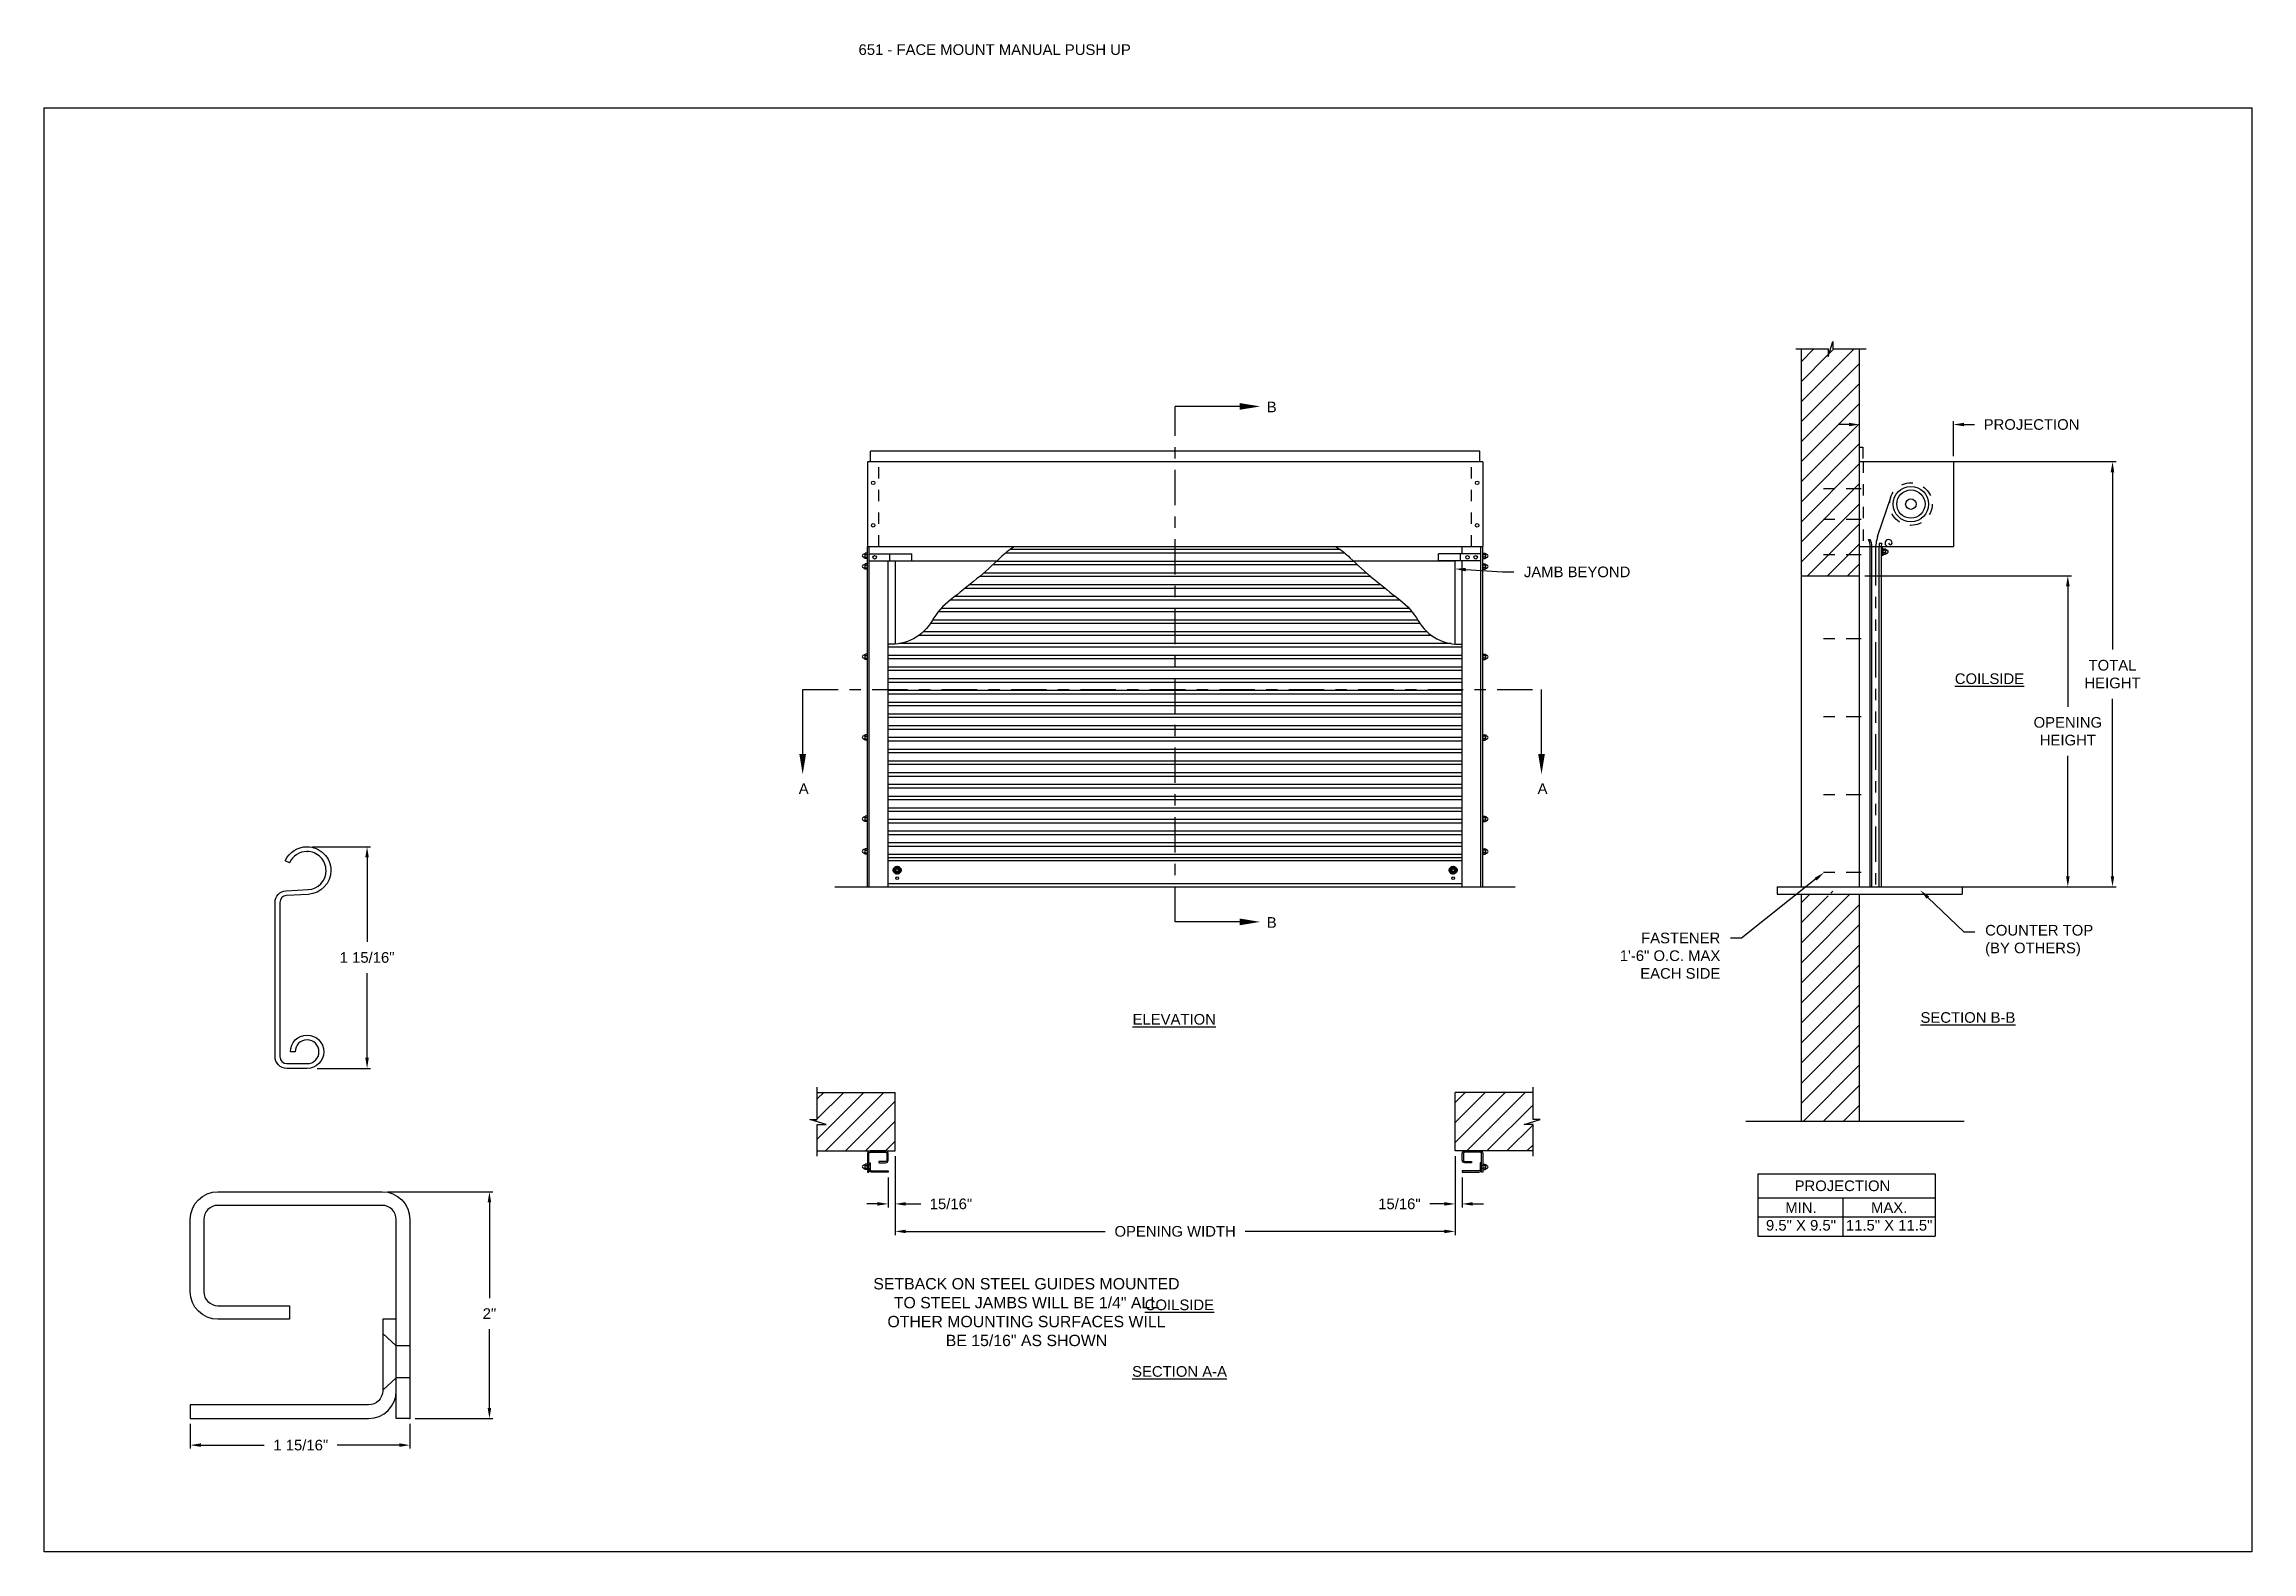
# Model space of a CAD drawing. Header units: inches. Extents: x 169.6 to 213.7, y 214.8 to 266.5.
# Drawn here: x 169.59 to 189.06, y 253.2 to 266.49 of the extents above; entities that cross this region are included whole.
import ezdxf
from ezdxf import colors
from ezdxf.entities.mleader import LeaderData, LeaderLine
from ezdxf.math import Vec2, Vec3

# ---------------------------------------------------------------- set-up
doc = ezdxf.new("R2010")
doc.units = ezdxf.units.IN
doc.header["$LTSCALE"] = 0.25
doc.header["$MEASUREMENT"] = 0
for name, pattern in [('CENTER', [2, 1.25, -0.25, 0.25, -0.25]), ('CENTER2', [1.125, 0.75, -0.125, 0.125, -0.125]), ('HIDDEN', [0.375, 0.25, -0.125]), ('HIDDEN2', [0.1875, 0.125, -0.0625]), ('PHANTOM', [2.5, 1.25, -0.25, 0.25, -0.25, 0.25, -0.25])]:
    doc.linetypes.add(name, pattern=pattern)
for name, color, linetype in [('ANNOTATIONS', 1, 'Continuous'), ('DETAILS', 4, 'Continuous'), ('PUSH UP', 7, 'Continuous'), ('SECTION CUTS', 6, 'CENTER')]:
    doc.layers.add(name, color=color, linetype=linetype)
doc.styles.add('ARIAL', font='arial.ttf', dxfattribs={"height": 0.09375})
doc.styles.get("Standard").update_dxf_attribs({"font": 'romans.shx'})
doc.dimstyles.new('ARIAL', dxfattribs={"dimtxt": 0.09375, "dimasz": 0.09375, "dimexe": 0.03125, "dimexo": 0.046875, "dimgap": 0.09, "dimtad": 0, "dimtih": 1, "dimtoh": 1, "dimdec": 4, "dimzin": 0, "dimdsep": 46, "dimlunit": 4, "dimtxsty": 'ARIAL', "dimcen": 0.09, "dimadec": 0, "dimazin": 0, "dimtfac": 1, "dimtdec": 4, "dimtix": 1, "dimtofl": 0, "dimtmove": 0, "dimatfit": 3, "dimfxl": 0.18, "dimfrac": 2, "dimtolj": 1, "dimtzin": 0, "dimarcsym": 0})
doc.dimstyles.new('STANDARD$0', dxfattribs={"dimtxt": 0.09375, "dimasz": 0.09375, "dimexe": 0.03125, "dimexo": 0.046875, "dimgap": 0.09, "dimtad": 0, "dimtih": 1, "dimtoh": 1, "dimdec": 4, "dimzin": 0, "dimdsep": 46, "dimtxsty": 'ARIAL', "dimcen": 0.09, "dimadec": 0, "dimazin": 0, "dimtfac": 1, "dimtdec": 4, "dimtofl": 0, "dimtmove": 0, "dimatfit": 1, "dimfxl": 1, "dimtolj": 1, "dimtzin": 0, "dimarcsym": 0})
pattern_1 = [(45, (-17.93396, 0.7483), (-0.088388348, 0.088388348), [])]
pattern_2 = [(45, (-18.69422, 0.7483), (-0.08838835, 0.08838835), [])]

msp = doc.modelspace()

# ---------------------------------------------------------------- texts
at = {"layer": 'ANNOTATIONS', "insert": (176.77122, 266.4912), "char_height": 0.09375, "width": 6.6097632, "attachment_point": 1, "line_spacing_factor": 0.86134, "style": 'ARIAL'}
msp.add_mtext('651 - FACE MOUNT MANUAL PUSH UP', dxfattribs=at)
at = {"layer": 'ANNOTATIONS', "char_height": 0.09375, "attachment_point": 2, "style": 'ARIAL'}
for s, insert, width in [('{\\LCOILSIDE}', (186.74487, 260.94368), 1.3823677), ('{\\LELEVATION}', (179.55534, 257.94019), 3.0834986), ('{\\LSECTION B-B}', (186.55482, 257.95615), 1.3823677), ('{\\LCOILSIDE}', (179.60081, 255.42212), 1.3823677), ('{\\LSECTION A-A}', (179.60195, 254.83468), 1.3823677)]:
    msp.add_mtext(s, dxfattribs=dict(at, insert=insert, width=width))
for s, width, insert in [('PROJECTION ', 1.7594917, (185.44839, 256.47206)), ('MIN.\\P9.5" X 9.5" ', 0.6711642, (185.08236, 256.28007)), ('MAX.\\P11.5" X 11.5"', 0.7869326, (185.86001, 256.28007))]:
    msp.add_mtext_dynamic_manual_height_columns(s, width=width, gutter_width=1.36268, heights=[0], dxfattribs=dict(at, insert=insert))
at = {"layer": 'ANNOTATIONS', "linetype": 'Continuous', "insert": (176.90145, 255.61134), "char_height": 0.1, "attachment_point": 1, "style": 'ARIAL'}
msp.add_mtext('\\pxqc;SETBACK ON STEEL GUIDES MOUNTED\\PTO STEEL JAMBS WILL BE 1/4" ALL\\POTHER MOUNTING SURFACES WILL\\PBE 15/16" AS SHOWN', dxfattribs=at)
at = {"layer": 'SECTION CUTS', "style": 'ARIAL'}
for s, p in [('B', (180.37124, 263.24627)), ('A', (176.24391, 259.88065)), ('A', (182.75987, 259.88065)), ('B', (180.37124, 258.70055))]:
    msp.add_text(s, height=0.09375, dxfattribs=at).set_placement(p)

# ---------------------------------------------------------------- blocks, each defined once
blk = doc.blocks.new('*D5')
at = {"layer": 'ANNOTATIONS', "color": 0, "lineweight": -2, "transparency": 16777216}
for p, q in [((170.877, 254.326), (170.877, 254.107)), ((172.814, 254.326), (172.814, 254.107)), ((170.971, 254.138), (171.53, 254.138)), ((172.721, 254.138), (172.173, 254.138))]:
    blk.add_line(p, q, dxfattribs=at)
at = {"layer": 'ANNOTATIONS', "color": 0, "transparency": 16777216}
for points in [[(170.971, 254.154), (170.971, 254.123), (170.877, 254.138)], [(172.721, 254.154), (172.721, 254.123), (172.814, 254.138)]]:
    blk.add_solid(points, dxfattribs=at)
at = {"layer": 'defpoints', "color": 0, "transparency": 16777216}
for p in [(170.877, 254.373), (172.814, 254.373), (170.877, 254.138)]:
    blk.add_point(p, dxfattribs=at)
at = {"layer": 'ANNOTATIONS', "color": 0, "transparency": 16777216, "insert": (171.852, 254.138), "char_height": 0.09375, "attachment_point": 5, "style": 'ARIAL'}
blk.add_mtext('\\A1;1 15/16"', dxfattribs=at)
blk = doc.blocks.new('*D6')
at = {"layer": 'ANNOTATIONS', "color": 0, "lineweight": -2, "transparency": 16777216}
for p, q in [((172.616, 256.373), (173.547, 256.373)), ((173.516, 256.279), (173.516, 255.435)), ((173.516, 254.466), (173.516, 255.161)), ((172.861, 254.373), (173.547, 254.373))]:
    blk.add_line(p, q, dxfattribs=at)
at = {"layer": 'ANNOTATIONS', "color": 0, "transparency": 16777216}
for points in [[(173.5, 256.279), (173.531, 256.279), (173.516, 256.373)], [(173.5, 254.466), (173.531, 254.466), (173.516, 254.373)]]:
    blk.add_solid(points, dxfattribs=at)
at = {"layer": 'defpoints', "color": 0, "transparency": 16777216}
for p in [(172.569, 256.373), (173.516, 256.373), (172.814, 254.373)]:
    blk.add_point(p, dxfattribs=at)
at = {"layer": 'ANNOTATIONS', "color": 0, "transparency": 16777216, "insert": (173.516, 255.298), "char_height": 0.0938, "attachment_point": 5, "style": 'ARIAL'}
blk.add_mtext('\\A1;2"', dxfattribs=at)
blk = doc.blocks.new('*D7')
at = {"layer": 'ANNOTATIONS', "color": 0, "lineweight": -2, "transparency": 16777216}
for p, q in [((177.094, 256.686), (177.094, 255.991)), ((182.032, 256.686), (182.032, 255.991)), ((177.188, 256.023), (178.947, 256.023)), ((181.938, 256.023), (180.18, 256.023))]:
    blk.add_line(p, q, dxfattribs=at)
at = {"layer": 'ANNOTATIONS', "color": 0, "transparency": 16777216}
for points in [[(177.188, 256.038), (177.188, 256.007), (177.094, 256.023)], [(181.938, 256.038), (181.938, 256.007), (182.032, 256.023)]]:
    blk.add_solid(points, dxfattribs=at)
at = {"layer": 'defpoints', "color": 0, "transparency": 16777216}
for p in [(177.094, 256.733), (182.032, 256.733), (182.032, 256.023)]:
    blk.add_point(p, dxfattribs=at)
at = {"layer": 'ANNOTATIONS', "color": 0, "transparency": 16777216, "insert": (179.563, 256.023), "char_height": 0.09375, "width": 2.38041, "attachment_point": 5, "style": 'ARIAL'}
blk.add_mtext('\\A1;OPENING WIDTH', dxfattribs=at)
blk = doc.blocks.new('*D9')
at = {"layer": 'ANNOTATIONS', "color": 0, "lineweight": -2, "transparency": 16777216}
for p, q in [((182.032, 256.686), (182.032, 256.234)), ((182.094, 256.498), (182.094, 256.234)), ((181.938, 256.265), (181.808, 256.265)), ((182.188, 256.265), (182.282, 256.265))]:
    blk.add_line(p, q, dxfattribs=at)
at = {"layer": 'ANNOTATIONS', "color": 0, "transparency": 16777216}
for points in [[(181.938, 256.281), (181.938, 256.25), (182.032, 256.265)], [(182.188, 256.281), (182.188, 256.25), (182.094, 256.265)]]:
    blk.add_solid(points, dxfattribs=at)
at = {"layer": 'defpoints', "color": 0, "transparency": 16777216}
for p in [(182.032, 256.733), (182.094, 256.545), (182.094, 256.265)]:
    blk.add_point(p, dxfattribs=at)
at = {"layer": 'ANNOTATIONS', "color": 0, "transparency": 16777216, "insert": (181.541, 256.265), "char_height": 0.0938, "attachment_point": 5, "style": 'ARIAL'}
blk.add_mtext('\\A1;15/16"', dxfattribs=at)
blk = doc.blocks.new('*D10')
at = {"layer": 'ANNOTATIONS', "color": 0, "lineweight": -2, "transparency": 16777216}
for p, q in [((177.094, 256.686), (177.094, 256.234)), ((177.032, 256.498), (177.032, 256.234)), ((176.938, 256.265), (176.844, 256.265)), ((177.188, 256.265), (177.319, 256.265))]:
    blk.add_line(p, q, dxfattribs=at)
at = {"layer": 'ANNOTATIONS', "color": 0, "transparency": 16777216}
for points in [[(176.938, 256.281), (176.938, 256.25), (177.032, 256.265)], [(177.188, 256.281), (177.188, 256.25), (177.094, 256.265)]]:
    blk.add_solid(points, dxfattribs=at)
at = {"layer": 'defpoints', "color": 0, "transparency": 16777216}
for p in [(177.094, 256.733), (177.032, 256.545), (177.032, 256.265)]:
    blk.add_point(p, dxfattribs=at)
at = {"layer": 'ANNOTATIONS', "color": 0, "transparency": 16777216, "insert": (177.586, 256.265), "char_height": 0.0938, "attachment_point": 5, "style": 'ARIAL'}
blk.add_mtext('\\A1;15/16"', dxfattribs=at)
blk = doc.blocks.new('*X8')
at = {"color": 0, "linetype": 'Continuous'}
for p, q in [((2.144, 5.299), (2.185, 5.339)), ((2.144, 5.304), (2.18, 5.339)), ((2.144, 5.309), (2.174, 5.339)), ((2.145, 5.294), (2.189, 5.338)), ((2.146, 5.317), (2.167, 5.338)), ((2.147, 5.29), (2.193, 5.336)), ((2.149, 5.287), (2.167, 5.305)), ((2.151, 5.284), (2.168, 5.3)), ((2.154, 5.281), (2.17, 5.297)), ((2.157, 5.278), (2.174, 5.295)), ((2.16, 5.276), (2.178, 5.294)), ((2.164, 5.274), (2.209, 5.319)), ((2.168, 5.272), (2.211, 5.315)), ((2.172, 5.271), (2.212, 5.311)), ((2.177, 5.271), (2.212, 5.306)), ((2.178, 5.316), (2.196, 5.334)), ((2.183, 5.315), (2.2, 5.332)), ((2.183, 5.271), (2.212, 5.3)), ((2.186, 5.313), (2.203, 5.329)), ((2.188, 5.31), (2.205, 5.326)), ((2.189, 5.305), (2.207, 5.323)), ((2.191, 5.273), (2.21, 5.293))]:
    blk.add_line(p, q, dxfattribs=at)
blk = doc.blocks.new('*D11')
at = {"layer": 'ANNOTATIONS', "color": 0, "lineweight": -2, "transparency": 16777216}
for p, q in [((185.505, 263.138), (185.411, 263.138)), ((185.598, 262.984), (185.598, 263.169)), ((186.427, 262.858), (186.427, 263.169)), ((186.521, 263.138), (186.614, 263.138))]:
    blk.add_line(p, q, dxfattribs=at)
at = {"layer": 'ANNOTATIONS', "color": 0, "transparency": 16777216}
for points in [[(185.505, 263.154), (185.505, 263.123), (185.598, 263.138)], [(186.521, 263.154), (186.521, 263.123), (186.427, 263.138)]]:
    blk.add_solid(points, dxfattribs=at)
at = {"layer": 'defpoints', "color": 0, "transparency": 16777216}
for p in [(186.427, 263.138), (185.598, 262.937), (186.427, 262.812)]:
    blk.add_point(p, dxfattribs=at)
at = {"layer": 'ANNOTATIONS', "color": 0, "transparency": 16777216, "insert": (187.116, 263.138), "char_height": 0.09375, "attachment_point": 5, "style": 'ARIAL'}
blk.add_mtext('\\A1;PROJECTION', dxfattribs=at)
blk = doc.blocks.new('*D12')
at = {"layer": 'ANNOTATIONS', "color": 0, "lineweight": -2, "transparency": 16777216}
for p, q in [((185.645, 261.804), (187.467, 261.804)), ((187.436, 261.711), (187.436, 260.65)), ((187.436, 259.155), (187.436, 260.216)), ((185.896, 259.062), (187.467, 259.062))]:
    blk.add_line(p, q, dxfattribs=at)
at = {"layer": 'ANNOTATIONS', "color": 0, "transparency": 16777216}
for points in [[(187.42, 261.711), (187.452, 261.711), (187.436, 261.804)], [(187.42, 259.155), (187.452, 259.155), (187.436, 259.062)]]:
    blk.add_solid(points, dxfattribs=at)
at = {"layer": 'defpoints', "color": 0, "transparency": 16777216}
for p in [(185.598, 261.804), (185.849, 259.062), (187.436, 259.062)]:
    blk.add_point(p, dxfattribs=at)
at = {"layer": 'ANNOTATIONS', "color": 0, "transparency": 16777216, "insert": (187.436, 260.433), "char_height": 0.09375, "attachment_point": 5, "style": 'ARIAL'}
blk.add_mtext('\\A1;OPENING \\PHEIGHT', dxfattribs=at)
blk = doc.blocks.new('*D13')
at = {"layer": 'ANNOTATIONS', "color": 0, "lineweight": -2, "transparency": 16777216}
for p, q in [((186.395, 262.812), (187.861, 262.812)), ((187.83, 262.718), (187.83, 261.154)), ((187.83, 259.155), (187.83, 260.719)), ((186.395, 259.062), (187.861, 259.062))]:
    blk.add_line(p, q, dxfattribs=at)
at = {"layer": 'ANNOTATIONS', "color": 0, "transparency": 16777216}
for points in [[(187.814, 262.718), (187.845, 262.718), (187.83, 262.812)], [(187.814, 259.155), (187.845, 259.155), (187.83, 259.062)]]:
    blk.add_solid(points, dxfattribs=at)
at = {"layer": 'defpoints', "color": 0, "transparency": 16777216}
for p in [(186.348, 262.812), (186.348, 259.062), (187.83, 259.062)]:
    blk.add_point(p, dxfattribs=at)
at = {"layer": 'ANNOTATIONS', "color": 0, "transparency": 16777216, "insert": (187.83, 260.937), "char_height": 0.0938, "attachment_point": 5, "style": 'ARIAL'}
blk.add_mtext('\\A1;TOTAL \\PHEIGHT', dxfattribs=at)
blk = doc.blocks.new('*D62')
at = {"layer": 'ANNOTATIONS', "color": 0, "lineweight": -2, "transparency": 16777216}
for p, q in [((171.954, 259.415), (172.468, 259.415)), ((172.437, 259.321), (172.437, 258.576)), ((172.437, 257.554), (172.437, 258.299)), ((171.996, 257.46), (172.468, 257.46))]:
    blk.add_line(p, q, dxfattribs=at)
at = {"layer": 'ANNOTATIONS', "color": 0, "transparency": 16777216}
for points in [[(172.421, 259.321), (172.452, 259.321), (172.437, 259.415)], [(172.421, 257.554), (172.452, 257.554), (172.437, 257.46)]]:
    blk.add_solid(points, dxfattribs=at)
at = {"layer": 'defpoints', "color": 0, "transparency": 16777216}
for p in [(171.907, 259.415), (171.949, 257.46), (172.437, 257.46)]:
    blk.add_point(p, dxfattribs=at)
at = {"layer": 'ANNOTATIONS', "color": 0, "transparency": 16777216, "insert": (172.437, 258.438), "char_height": 0.09375, "attachment_point": 5, "style": 'ARIAL'}
blk.add_mtext('\\A1;1 15/16"', dxfattribs=at)

# ---------------------------------------------------------------- dimensions: what is measured, and where the dimension line sits
at = {"layer": 'ANNOTATIONS'}
for base, p1, p2, text, picture, middle in [((186.42691, 263.13815), (185.59848, 262.93742), (186.42691, 262.81161), 'PROJECTION', '*D11', (187.11602, 263.13815)), ((177.03197, 256.26538), (177.09447, 256.73272), (177.03197, 256.54532), '15/16"', '*D10', (177.58554, 256.26538)), ((182.09447, 256.26538), (182.03197, 256.73272), (182.09447, 256.54532), '15/16"', '*D9', (181.54089, 256.26538))]:
    dim = msp.add_linear_dim(base=base, p1=p1, p2=p2, text=text, dimstyle='STANDARD$0', dxfattribs=at)
    dim.commit()
    dim.dimension.update_dxf_attribs({"geometry": picture, "text_midpoint": middle, "dimtype": 160})
for base, p1, p2, text, picture, middle in [((187.8298, 259.06161), (186.34848, 262.81161), (186.34848, 259.06161), 'TOTAL \\PHEIGHT', '*D13', (187.8298, 260.93661)), ((187.43605, 259.06161), (185.59848, 261.80441), (185.84878, 259.06161), 'OPENING \\PHEIGHT', '*D12', (187.43605, 260.43301))]:
    dim = msp.add_linear_dim(base=base, p1=p1, p2=p2, angle=90, text=text, dimstyle='STANDARD$0', dxfattribs=at)
    dim.commit()
    dim.dimension.update_dxf_attribs({"geometry": picture, "text_midpoint": middle})
dim = msp.add_linear_dim(base=(172.43684, 257.46018), p1=(171.90727, 259.41499), p2=(171.94944, 257.46018), angle=90, text='1 15/16"', dimstyle='STANDARD$0', dxfattribs=at)
dim.commit()
dim.dimension.update_dxf_attribs({"geometry": '*D62', "text_midpoint": (172.43684, 258.43759), "dimtype": 160})
dim = msp.add_linear_dim(base=(182.03197, 256.0225), p1=(177.09447, 256.73272), p2=(182.03197, 256.73272), text='OPENING WIDTH', dimstyle='STANDARD$0', dxfattribs=at)
dim.commit()
dim.dimension.update_dxf_attribs({"geometry": '*D7', "text_midpoint": (179.56322, 256.0225)})
for base, p2, angle, picture, middle in [((173.51571, 256.37255), (172.56934, 256.37255), 90, '*D6', (173.51571, 255.29795)), ((170.87684, 254.13825), (170.87684, 254.37255), 180, '*D5', (171.85177, 254.13825))]:
    dim = msp.add_linear_dim(base=base, p1=(172.81434, 254.37255), p2=p2, angle=angle, dimstyle='ARIAL', dxfattribs=at)
    dim.commit()
    dim.dimension.update_dxf_attribs({"geometry": picture, "text_midpoint": middle, "dimtype": 160})

# ---------------------------------------------------------------- hatches: boundary and pattern name
at = {"layer": 'PUSH UP', "linetype": 'Continuous'}
h = msp.add_hatch(dxfattribs=at)
h.set_pattern_fill('ANSI31', color=256, style=0)
h.set_pattern_definition(pattern_1)
h.paths.add_polyline_path([(185.59848, 263.07154), (185.59848, 263.80613), (185.36198, 263.80613), (185.36198, 263.87079), (185.32357, 263.73743), (185.32357, 263.80613), (185.08285, 263.80613), (185.08285, 263.25583)])
h.paths.add_polyline_path([(185.08285, 263.25583), (185.08285, 261.80441), (185.59848, 261.80441), (185.59848, 263.05778), (185.59848, 263.07154)])
h = msp.add_hatch(dxfattribs=at)
h.set_pattern_fill('ANSI31', color=256, style=0)
h.set_pattern_definition(pattern_1)
h.paths.add_polyline_path([(185.59848, 258.99761), (185.36198, 258.99761), (185.36198, 259.06226), (185.32357, 258.92891), (185.32357, 258.99761), (185.08285, 258.99761), (185.08285, 256.99589), (185.59848, 256.99589)])
at = {"layer": 'PUSH UP'}
h = msp.add_hatch(dxfattribs=at)
h.set_pattern_fill('ANSI31', color=256, style=0)
h.set_pattern_definition(pattern_2)
h.paths.add_polyline_path([(177.09447, 257.24834), (176.40697, 257.24834), (176.40697, 257.01114), (176.34286, 257.01114), (176.48493, 256.96424), (176.40697, 256.96424), (176.40697, 256.73272), (177.09447, 256.73272), (177.09447, 256.89522)])
h = msp.add_hatch(dxfattribs=at)
h.set_pattern_fill('ANSI31', color=256, style=0)
h.set_pattern_definition(pattern_2)
h.paths.add_polyline_path([(182.78357, 257.01114), (182.71947, 257.01114), (182.71947, 257.24834), (182.03197, 257.24834), (182.03197, 256.73272), (182.05014, 256.73272), (182.71947, 256.73272), (182.71947, 256.96424), (182.6415, 256.96424)])

# ---------------------------------------------------------------- linework, layer by layer
at = {"layer": 'ANNOTATIONS'}
for p, q in [((184.70218, 256.53149), (184.70218, 255.98012)), ((184.70218, 256.53149), (186.26729, 256.53149)), ((186.26729, 256.53149), (186.26729, 255.98012)), ((184.70218, 256.32002), (186.26729, 256.32002)), ((185.45255, 256.32002), (185.45255, 255.98012)), ((184.70218, 256.15007), (186.26729, 256.15007)), ((184.70218, 255.98012), (186.26729, 255.98012))]:
    msp.add_line(p, q, dxfattribs=at)
at = {"layer": 'defpoints'}
msp.add_lwpolyline([(189.05875, 253.19707), (169.58887, 253.19707), (169.58887, 265.93218), (189.05875, 265.93218)], close=True, dxfattribs=at)
at = {"layer": 'DETAILS'}
for p, q in [((171.9065, 259.41499), (171.90726, 259.41499)), ((171.9065, 259.37299), (171.90726, 259.37299)), ((171.12184, 256.37255), (172.56934, 256.37255)), ((172.57434, 255.12255), (172.69434, 255.01317)), ((172.81434, 255.01317), (172.69434, 255.01317)), ((172.57434, 254.62255), (172.69434, 254.73192)), ((172.81434, 254.73192), (172.69434, 254.73192))]:
    msp.add_line(p, q, dxfattribs=at)
msp.add_lwpolyline([(172.11727, 259.20499, -0.39895955), (171.91826, 258.99528), (171.72602, 258.9852, 0.39895955), (171.66726, 258.92329), (171.66726, 257.56418, 0.41421356), (171.72926, 257.50218), (171.90726, 257.50218, 2.41421356), (171.80226, 257.60718), (171.76026, 257.60718, -2.41421356), (171.90726, 257.46018), (171.72926, 257.46018, -0.41421356), (171.62526, 257.56418), (171.62526, 258.92329, -0.39895955), (171.72382, 259.02715), (171.91607, 259.03722, 0.39895955), (172.07527, 259.20499, 0.41491795), (171.90687, 259.37299, 0.29455643), (171.75408, 259.27495), (171.75377, 259.27426), (171.71555, 259.29168), (171.71586, 259.29237, -0.29428604), (171.9069, 259.41499, -0.41473176)], format="xyb", close=True, dxfattribs=at)
for points in [[(172.56934, 256.37255, -0.41421356), (172.81434, 256.12755), (172.81434, 254.37255), (172.69434, 254.37255), (172.69434, 256.12755, 0.41421356), (172.56934, 256.25255), (171.12184, 256.25255, 0.41421356), (170.99684, 256.12755), (170.99684, 255.49255, 0.41421356), (171.12184, 255.36755), (171.75184, 255.36755), (171.75184, 255.24755), (171.12184, 255.24755, -0.41421356), (170.87684, 255.49255), (170.87684, 256.12755, -0.41421356), (171.12184, 256.37255)], [(172.69434, 255.24755), (172.57434, 255.24755), (172.57434, 254.61755, -0.41421356), (172.44934, 254.49255), (170.87684, 254.49255), (170.87684, 254.37255), (172.44934, 254.37255, 0.41421356), (172.69434, 254.61755)]]:
    msp.add_lwpolyline(points, format="xyb", dxfattribs=at)
msp.add_point((172.81434, 254.37255), dxfattribs=at)
msp.add_point((172.81434, 254.37255), dxfattribs=at)
at = {"layer": 'PUSH UP', "linetype": 'Continuous'}
for p, q in [((185.32357, 263.73743), (185.36198, 263.87079)), ((185.36198, 263.87079), (185.36198, 263.80613)), ((185.03646, 263.80613), (185.32357, 263.80613)), ((185.08285, 263.80613), (185.08285, 259.06161)), ((185.32357, 263.80613), (185.32357, 263.73743)), ((185.36198, 263.80613), (185.65717, 263.80613)), ((185.59848, 259.06161), (185.59848, 263.80613)), ((182.25072, 262.90335), (176.87572, 262.90335)), ((176.87572, 262.8096), (176.87572, 262.90335)), ((182.25072, 262.8096), (182.25072, 262.90335)), ((185.59848, 262.93742), (185.6272, 262.93742)), ((185.6272, 262.93742), (185.6272, 262.83771)), ((182.27611, 262.8096), (176.85032, 262.8096)), ((176.85032, 262.8096), (176.85032, 262.06161)), ((182.27611, 262.8096), (182.27611, 262.06161)), ((185.59848, 262.81161), (186.42691, 262.81161)), ((186.42691, 262.81161), (186.42691, 262.06161)), ((176.85032, 262.61529), (176.85032, 262.25592)), ((185.75873, 262.15069), (185.87407, 262.49601)), ((185.67691, 262.12411), (185.69253, 262.12411)), ((185.77463, 262.09286), (185.79416, 262.09286)), ((176.81826, 261.99599), (176.80927, 261.99079)), ((176.81826, 261.90224), (176.80927, 261.89704)), ((176.81878, 261.96516), (176.80928, 261.97063)), ((176.81878, 261.87141), (176.80928, 261.87688)), ((176.82691, 261.99842), (176.82682, 261.96232)), ((176.82691, 261.90467), (176.82682, 261.86857)), ((176.84737, 261.95728), (176.83008, 261.95728)), ((176.83011, 261.96899), (176.8471, 261.96899)), ((176.83011, 261.87524), (176.8471, 261.87524)), ((176.83049, 261.99243), (176.84726, 261.99243)), ((176.83049, 261.89868), (176.84726, 261.89868)), ((176.84699, 262.00415), (176.83089, 262.00415)), ((176.84699, 261.9104), (176.83089, 261.9104)), ((176.85032, 259.06161), (176.85032, 262.06161)), ((176.85032, 262.06161), (182.27611, 262.06161)), ((176.86595, 259.06161), (176.86595, 262.06161)), ((176.86595, 261.99911), (177.24095, 261.99911)), ((176.86595, 261.93661), (177.24095, 261.93661)), ((177.03197, 259.06161), (177.03197, 261.93661)), ((177.04759, 261.93661), (177.04759, 261.99911)), ((177.09447, 261.9346), (177.09447, 261.20258)), ((177.99171, 261.9346), (177.09447, 261.9346)), ((177.24095, 261.93661), (177.24095, 261.99911)), ((181.1713, 261.90054), (177.95513, 261.90054)), ((181.1377, 261.93179), (177.98874, 261.93179)), ((181.05909, 262.00416), (178.06734, 262.00416)), ((181.01866, 262.03541), (178.10777, 262.03541)), ((182.03197, 261.9346), (181.13472, 261.9346)), ((182.26048, 261.99911), (181.88548, 261.99911)), ((181.88548, 261.93661), (181.88548, 261.99911)), ((182.26048, 261.93661), (181.88548, 261.93661)), ((182.03197, 261.20223), (182.03197, 261.9346)), ((182.07884, 261.93661), (182.07884, 261.99911)), ((182.09447, 261.99911), (182.09447, 262.06161)), ((182.09447, 259.06161), (182.09447, 261.93661)), ((182.26048, 259.06161), (182.26048, 262.06161)), ((182.27611, 259.06161), (182.27611, 262.06161)), ((182.27906, 261.95728), (182.29635, 261.95728)), ((182.29594, 261.99243), (182.27917, 261.99243)), ((182.29594, 261.89868), (182.27917, 261.89868)), ((182.29633, 261.96899), (182.27933, 261.96899)), ((182.29633, 261.87524), (182.27933, 261.87524)), ((182.27945, 262.00415), (182.29554, 262.00415)), ((182.27945, 261.9104), (182.29554, 261.9104)), ((182.29952, 261.99842), (182.29961, 261.96232)), ((182.29952, 261.90467), (182.29961, 261.86857)), ((182.30765, 261.96516), (182.31715, 261.97063)), ((182.30765, 261.87141), (182.31715, 261.87688)), ((182.30817, 261.99599), (182.31716, 261.99079)), ((182.30817, 261.90224), (182.31716, 261.89704)), ((185.59848, 262.06161), (186.42691, 262.06161)), ((185.67691, 262.06161), (185.70816, 262.06161)), ((185.69253, 259.06161), (185.69253, 262.06161)), ((185.70816, 259.06161), (185.70816, 262.06161)), ((185.70816, 262.06161), (185.77066, 262.06161)), ((185.77066, 259.06161), (185.77066, 262.06161)), ((185.77066, 262.06161), (185.79019, 262.06161)), ((185.79019, 262.06161), (185.79019, 259.06161)), ((185.80582, 262.04847), (185.79019, 262.04847)), ((185.79019, 261.98597), (185.80582, 261.98597)), ((185.80582, 261.98597), (185.80582, 262.04847)), ((185.80877, 261.99378), (185.82606, 261.99378)), ((185.82565, 262.02894), (185.80888, 262.02894)), ((185.82603, 262.0055), (185.80904, 262.0055)), ((185.80915, 262.04066), (185.82525, 262.04066)), ((185.82923, 262.03493), (185.82932, 261.99883)), ((185.83735, 262.00166), (185.84686, 262.00713)), ((185.83788, 262.03249), (185.84687, 262.0273)), ((176.84737, 261.86353), (176.83008, 261.86353)), ((181.41751, 261.69332), (177.70892, 261.69332)), ((181.37869, 261.72457), (177.74774, 261.72457)), ((181.28991, 261.79693), (177.83652, 261.79693)), ((181.25291, 261.82818), (177.87353, 261.82818)), ((182.27906, 261.86353), (182.29635, 261.86353)), ((185.08285, 261.80441), (185.59848, 261.80441)), ((181.65228, 261.48609), (177.47415, 261.48609)), ((181.62549, 261.51734), (177.50094, 261.51734)), ((181.548, 261.5897), (177.57843, 261.5897)), ((181.50836, 261.62095), (177.61807, 261.62095)), ((181.78537, 261.31011), (177.34106, 261.31011)), ((181.72256, 261.38247), (177.40387, 261.38247)), ((181.703, 261.41372), (177.42343, 261.41372)), ((176.81907, 261.10536), (176.81008, 261.10017)), ((176.82773, 261.1078), (176.82763, 261.07169)), ((176.8313, 261.10181), (176.84808, 261.10181)), ((176.8478, 261.11353), (176.8317, 261.11353)), ((182.09447, 261.17524), (177.03197, 261.17524)), ((182.09447, 261.10288), (177.03197, 261.10288)), ((181.99803, 261.20649), (177.1284, 261.20649)), ((181.8239, 261.27886), (177.30253, 261.27886)), ((182.29676, 261.10181), (182.27998, 261.10181)), ((182.28026, 261.11353), (182.29635, 261.11353)), ((182.30033, 261.1078), (182.30042, 261.07169)), ((182.30898, 261.10536), (182.31797, 261.10017)), ((176.8196, 261.07453), (176.81009, 261.08)), ((176.84818, 261.06665), (176.83089, 261.06665)), ((176.83092, 261.07837), (176.84791, 261.07837)), ((182.09447, 261.07163), (177.03197, 261.07163)), ((182.09447, 260.99926), (177.03197, 260.99926)), ((182.09447, 260.96801), (177.03197, 260.96801)), ((182.27988, 261.06665), (182.29717, 261.06665)), ((182.29714, 261.07837), (182.28014, 261.07837)), ((182.30846, 261.07453), (182.31796, 261.08)), ((182.09447, 260.89565), (177.03197, 260.89565)), ((182.09447, 260.8644), (177.03197, 260.8644)), ((182.09447, 260.79203), (177.03197, 260.79203)), ((182.09447, 260.76078), (177.03197, 260.76078)), ((182.09447, 260.68842), (177.03197, 260.68842)), ((182.09447, 260.65717), (177.03197, 260.65717)), ((182.09447, 260.58481), (177.03197, 260.58481)), ((182.09447, 260.55356), (177.03197, 260.55356)), ((176.81826, 260.39452), (176.80927, 260.38933)), ((176.81878, 260.36369), (176.80928, 260.36916)), ((176.82691, 260.39696), (176.82682, 260.36086)), ((176.84737, 260.35581), (176.83008, 260.35581)), ((176.83011, 260.36753), (176.8471, 260.36753)), ((176.83049, 260.39097), (176.84726, 260.39097)), ((176.84699, 260.40269), (176.83089, 260.40269)), ((182.09447, 260.48119), (177.03197, 260.48119)), ((182.09447, 260.44994), (177.03197, 260.44994)), ((182.09447, 260.37758), (177.03197, 260.37758)), ((182.09447, 260.34633), (177.03197, 260.34633)), ((182.27906, 260.35581), (182.29635, 260.35581)), ((182.29594, 260.39097), (182.27917, 260.39097)), ((182.29633, 260.36753), (182.27933, 260.36753)), ((182.27945, 260.40269), (182.29554, 260.40269)), ((182.29952, 260.39696), (182.29961, 260.36086)), ((182.30765, 260.36369), (182.31715, 260.36916)), ((182.30817, 260.39452), (182.31716, 260.38933)), ((182.09447, 260.27396), (177.03197, 260.27396)), ((182.09447, 260.24271), (177.03197, 260.24271)), ((182.09447, 260.17035), (177.03197, 260.17035)), ((182.09447, 260.1391), (177.03197, 260.1391)), ((182.09447, 260.06673), (177.03197, 260.06673)), ((182.09447, 260.03548), (177.03197, 260.03548)), ((182.09447, 259.96312), (177.03197, 259.96312)), ((182.09447, 259.93187), (177.03197, 259.93187)), ((182.09447, 259.8595), (177.03197, 259.8595)), ((182.09447, 259.82825), (177.03197, 259.82825)), ((182.09447, 259.75589), (177.03197, 259.75589)), ((176.81826, 259.67577), (176.80927, 259.67058)), ((176.81878, 259.64494), (176.80928, 259.65041)), ((176.82691, 259.67821), (176.82682, 259.64211)), ((176.84737, 259.63706), (176.83008, 259.63706)), ((176.83011, 259.64878), (176.8471, 259.64878)), ((176.83049, 259.67222), (176.84726, 259.67222)), ((176.84699, 259.68394), (176.83089, 259.68394)), ((182.09447, 259.72464), (177.03197, 259.72464)), ((182.09447, 259.65542), (177.03197, 259.65542)), ((182.09447, 259.62417), (177.03197, 259.62417)), ((182.09447, 259.5518), (177.03197, 259.5518)), ((182.27906, 259.63706), (182.29635, 259.63706)), ((182.29594, 259.67222), (182.27917, 259.67222)), ((182.29633, 259.64878), (182.27933, 259.64878)), ((182.27945, 259.68394), (182.29554, 259.68394)), ((182.29952, 259.67821), (182.29961, 259.64211)), ((182.30765, 259.64494), (182.31715, 259.65041)), ((182.30817, 259.67577), (182.31716, 259.67058)), ((176.81826, 259.38938), (176.80927, 259.38419)), ((176.81878, 259.35855), (176.80928, 259.36402)), ((176.82691, 259.39182), (176.82682, 259.35571)), ((176.84737, 259.35067), (176.83008, 259.35067)), ((176.83011, 259.36239), (176.8471, 259.36239)), ((176.83049, 259.38582), (176.84726, 259.38582)), ((176.84699, 259.39754), (176.83089, 259.39754)), ((182.09447, 259.52055), (177.03197, 259.52055)), ((182.09447, 259.44819), (177.03197, 259.44819)), ((182.09447, 259.41694), (177.03197, 259.41694)), ((182.09447, 259.34752), (177.03197, 259.34752)), ((182.27906, 259.35067), (182.29635, 259.35067)), ((182.29594, 259.38582), (182.27917, 259.38582)), ((182.29633, 259.36239), (182.27933, 259.36239)), ((182.27945, 259.39754), (182.29554, 259.39754)), ((182.29952, 259.39182), (182.29961, 259.35571)), ((182.30765, 259.35855), (182.31715, 259.36402)), ((182.30817, 259.38938), (182.31716, 259.38419)), ((182.09447, 259.31627), (177.03197, 259.31627)), ((182.09447, 259.29135), (177.03197, 259.29135)), ((182.09447, 259.08866), (177.03197, 259.08866)), ((184.8735, 259.06161), (186.50473, 259.06161)), ((184.8735, 259.06161), (184.8735, 258.99761)), ((184.8735, 258.99761), (186.50473, 258.99761)), ((185.08285, 258.99761), (185.08285, 256.99625)), ((185.59848, 256.99625), (185.59848, 258.99761)), ((186.50473, 259.06161), (186.50473, 258.99761)), ((176.40697, 257.01114), (176.40697, 257.29522)), ((182.71947, 257.01114), (182.71947, 257.29522)), ((176.48493, 256.96424), (176.34286, 257.01114)), ((176.34286, 257.01114), (176.40697, 257.01114)), ((182.6415, 256.96424), (182.78357, 257.01114)), ((182.78357, 257.01114), (182.71947, 257.01114)), ((176.40697, 256.68584), (176.40697, 256.96424)), ((176.40697, 256.96424), (176.48493, 256.96424)), ((182.71947, 256.96424), (182.6415, 256.96424)), ((182.71947, 256.68584), (182.71947, 256.96424)), ((184.5971, 256.99625), (186.52083, 256.99625)), ((176.84699, 256.61563), (176.83089, 256.61563)), ((176.87282, 256.61563), (176.86157, 256.60538)), ((182.25361, 256.61563), (182.26486, 256.60538)), ((182.27945, 256.61563), (182.29554, 256.61563)), ((176.81826, 256.60746), (176.80927, 256.60227)), ((176.81878, 256.57663), (176.80928, 256.58211)), ((176.82691, 256.6099), (176.82682, 256.5738)), ((176.84737, 256.56876), (176.83008, 256.56876)), ((176.83011, 256.58047), (176.8471, 256.58047)), ((176.83049, 256.60391), (176.84726, 256.60391)), ((176.85033, 256.61016), (176.85032, 256.574)), ((176.85032, 256.60538), (176.86157, 256.60538)), ((176.85032, 256.57901), (176.86157, 256.57901)), ((176.87282, 256.56876), (176.86157, 256.57901)), ((182.25361, 256.56876), (182.26486, 256.57901)), ((182.27611, 256.60538), (182.26486, 256.60538)), ((182.27611, 256.57901), (182.26486, 256.57901)), ((182.2761, 256.61016), (182.27611, 256.574)), ((182.27906, 256.56876), (182.29635, 256.56876)), ((182.29594, 256.60391), (182.27917, 256.60391)), ((182.29633, 256.58047), (182.27933, 256.58047)), ((182.29952, 256.6099), (182.29961, 256.5738)), ((182.30765, 256.57663), (182.31715, 256.58211)), ((182.30817, 256.60746), (182.31716, 256.60227))]:
    msp.add_line(p, q, dxfattribs=at)
at = {"layer": 'PUSH UP', "linetype": 'HIDDEN'}
for p, q in [((176.94993, 262.06161), (176.94993, 262.8096)), ((176.94993, 262.06161), (176.94993, 262.8096)), ((182.1765, 262.06161), (182.1765, 262.8096))]:
    msp.add_line(p, q, dxfattribs=at)
at = {"layer": 'PUSH UP', "linetype": 'HIDDEN2'}
msp.add_line((185.62973, 262.81161), (185.62973, 262.06161), dxfattribs=at)
at = {"layer": 'PUSH UP', "linetype": 'CENTER2', "ltscale": 0.7}
for p, q in [((185.6129, 262.57172), (185.20665, 262.57172)), ((185.6129, 262.3015), (185.20665, 262.3015)), ((185.6129, 261.99012), (185.20665, 261.99012)), ((185.6129, 261.24911), (185.20665, 261.24911)), ((185.6129, 260.56161), (185.20665, 260.56161)), ((185.6129, 259.87411), (185.20665, 259.87411)), ((185.6129, 259.18661), (185.20665, 259.18661))]:
    msp.add_line(p, q, dxfattribs=at)
at = {"layer": 'PUSH UP', "linetype": 'PHANTOM'}
msp.add_line((185.73941, 262.03188), (185.73941, 259.06161), dxfattribs=at)
at = {"layer": 'PUSH UP'}
for p, q in [((176.56322, 259.06161), (182.56322, 259.06161)), ((176.40697, 257.24834), (177.09447, 257.24834)), ((177.09447, 256.73272), (177.09447, 257.24834)), ((182.03197, 256.73272), (182.03197, 257.24834)), ((182.71947, 257.24834), (182.03197, 257.24834)), ((176.40697, 256.73272), (177.09447, 256.73272)), ((182.71947, 256.73272), (182.03197, 256.73272))]:
    msp.add_line(p, q, dxfattribs=at)
at = {"layer": 'PUSH UP', "linetype": 'Continuous'}
for points in [[(178.1433, 262.0596, 0.04994125), (178.02122, 261.96286, -0.02135943), (177.81277, 261.77736, -0.00459955), (177.58116, 261.59186, 0.09348756), (177.41904, 261.40636, -0.28353071), (177.03197, 261.20168, 0.72847355)], [(180.98313, 262.0596, -0.04994125), (181.10521, 261.96286, 0.02135943), (181.31366, 261.77736, 0.00459955), (181.54527, 261.59186, -0.09348756), (181.70739, 261.40636, 0.28353071), (182.09447, 261.20168, -0.72847355)]]:
    msp.add_lwpolyline(points, format="xyb", dxfattribs=at)
at = {"layer": 'PUSH UP'}
for points in [[(176.86157, 256.54532), (176.86157, 256.70985, -0.41421356), (176.87329, 256.72157), (177.009, 256.72157, -0.41421356), (177.02072, 256.70985), (177.02072, 256.65032, -0.41421356), (177.009, 256.6386), (176.94993, 256.6386), (176.94993, 256.62735), (177.009, 256.62735, 0.41421356), (177.03197, 256.65032), (177.03197, 256.70985, 0.41421356), (177.009, 256.73282), (176.87329, 256.73282, 0.41421356), (176.85032, 256.70985), (176.85032, 256.54532)], [(177.03197, 256.54532), (176.88454, 256.54532, -0.41421356), (176.86157, 256.56829), (176.86157, 256.62735), (176.87282, 256.62735), (176.87282, 256.56829, 0.41421356), (176.88454, 256.55657), (177.03197, 256.55657)], [(182.26486, 256.54532), (182.26486, 256.70985, 0.41421356), (182.25314, 256.72157), (182.11743, 256.72157, 0.41421356), (182.10572, 256.70985), (182.10572, 256.65032, 0.41421356), (182.11743, 256.6386), (182.1765, 256.6386), (182.1765, 256.62735), (182.11743, 256.62735, -0.41421356), (182.09447, 256.65032), (182.09447, 256.70985, -0.41421356), (182.11743, 256.73282), (182.25314, 256.73282, -0.41421356), (182.27611, 256.70985), (182.27611, 256.54532)], [(182.09447, 256.54532), (182.24189, 256.54532, 0.41421356), (182.26486, 256.56829), (182.26486, 256.62735), (182.25361, 256.62735), (182.25361, 256.56829, -0.41421356), (182.24189, 256.55657), (182.09447, 256.55657)]]:
    msp.add_lwpolyline(points, format="xyb", close=True, dxfattribs=at)
at = {"layer": 'PUSH UP', "linetype": 'Continuous'}
for centre, radius in [((176.90013, 262.62411), 0.01562), ((176.90013, 262.62411), 0.01562), ((182.2263, 262.62411), 0.01562), ((182.2263, 262.62411), 0.01562), ((186.05191, 262.43661), 0.15625), ((186.05191, 262.43661), 0.125), ((186.05191, 262.43661), 0.04685), ((176.90013, 262.24911), 0.01562), ((176.90013, 262.24911), 0.01562), ((182.2263, 262.24911), 0.01562), ((182.2263, 262.24911), 0.01562), ((176.91282, 261.96786), 0.01562), ((182.14134, 261.96786), 0.01562), ((182.21361, 261.96786), 0.01562), ((177.11174, 259.20848), 0.0344), ((177.11174, 259.20848), 0.01114), ((177.11174, 259.1376), 0.01114), ((182.01469, 259.20848), 0.0344), ((182.01469, 259.20848), 0.01114), ((182.01469, 259.1376), 0.01114)]:
    msp.add_circle(centre, radius, dxfattribs=at)
at = {"layer": 'PUSH UP', "linetype": 'HIDDEN'}
msp.add_circle((186.05191, 262.43661), 0.1875, dxfattribs=at)
at = {"layer": 'PUSH UP', "linetype": 'Continuous'}
for centre, radius, start, end in [((185.57854, 262.06631), 0.11409, 357.636172, 30.436314), ((185.59417, 262.06631), 0.11409, 357.636172, 30.436314), ((186.11441, 262.03188), 0.375, 161.529967, 180), ((185.89566, 262.06161), 0.125, 165.522488, 180), ((185.91519, 262.06161), 0.125, 165.522488, 180), ((185.85507, 262.09286), 0.03125, 0, 180), ((185.85507, 262.09286), 0.03125, 180, 270), ((185.87069, 262.09286), 0.01562, 180, 0), ((176.81525, 261.98071), 0.01172, 120.664607, 239.400072), ((176.81525, 261.88696), 0.01172, 120.664607, 239.400072), ((176.82697, 261.98071), 0.01758, 90.184042, 119.68122), ((176.82697, 261.88696), 0.01758, 90.184042, 119.68122), ((176.82697, 261.98071), 0.01758, 242.263062, 269.396152), ((176.82697, 261.88696), 0.01758, 242.263062, 269.396152), ((176.83348, 261.96305), 0.0067, 117.308129, 239.509767), ((176.83348, 261.8693), 0.0067, 117.308129, 239.509767), ((176.83335, 261.9982), 0.00644, 112.427996, 243.626692), ((176.83335, 261.90445), 0.00644, 112.427996, 243.626692), ((176.8504, 261.98071), 0.02344, 150, 210), ((176.8504, 261.88696), 0.02344, 150, 210), ((176.84339, 261.9982), 0.00695, 303.947004, 58.858046), ((176.84339, 261.90445), 0.00695, 303.947004, 58.858046), ((176.84326, 261.96305), 0.00708, 305.441007, 57.149167), ((176.84326, 261.8693), 0.00708, 305.441007, 57.149167), ((176.82697, 261.98071), 0.02344, 330, 30), ((176.82697, 261.88696), 0.02344, 330, 30), ((182.29947, 261.98071), 0.02344, 150, 210), ((182.29947, 261.88696), 0.02344, 150, 210), ((182.28304, 261.9982), 0.00695, 121.141954, 236.052996), ((182.28317, 261.96305), 0.00708, 122.850833, 234.558993), ((182.28304, 261.90445), 0.00695, 121.141954, 236.052996), ((182.28317, 261.8693), 0.00708, 122.850833, 234.558993), ((182.29308, 261.9982), 0.00644, 296.373308, 67.572004), ((182.29308, 261.90445), 0.00644, 296.373308, 67.572004), ((182.29296, 261.96305), 0.0067, 300.490233, 62.691871), ((182.29296, 261.8693), 0.0067, 300.490233, 62.691871), ((182.27603, 261.98071), 0.02344, 330, 30), ((182.27603, 261.88696), 0.02344, 330, 30), ((182.29947, 261.98071), 0.01758, 60.31878, 89.815958), ((182.29947, 261.88696), 0.01758, 60.31878, 89.815958), ((182.29947, 261.98071), 0.01758, 270.603848, 297.736938), ((182.29947, 261.88696), 0.01758, 270.603848, 297.736938), ((182.31118, 261.98071), 0.01172, 300.599928, 59.335393), ((182.31118, 261.88696), 0.01172, 300.599928, 59.335393), ((185.82917, 262.01722), 0.02344, 150, 210), ((185.81275, 262.03471), 0.00695, 121.141954, 236.052996), ((185.81288, 261.99955), 0.00708, 122.850833, 234.558993), ((185.82279, 262.03471), 0.00644, 296.373308, 67.572004), ((185.82266, 261.99955), 0.0067, 300.490233, 62.691871), ((185.80574, 262.01722), 0.02344, 330, 30), ((185.82917, 262.01722), 0.01758, 60.31878, 89.815958), ((185.82917, 262.01722), 0.01758, 270.603848, 297.736938), ((185.84089, 262.01722), 0.01172, 300.599928, 59.335393), ((176.81606, 261.09009), 0.01172, 120.664607, 239.400072), ((176.82778, 261.09009), 0.01758, 90.184042, 119.68122), ((176.83416, 261.10758), 0.00644, 112.427996, 243.626692), ((176.85122, 261.09009), 0.02344, 150, 210), ((176.8442, 261.10758), 0.00695, 303.947004, 58.858046), ((176.82778, 261.09009), 0.02344, 330, 30), ((182.30028, 261.09009), 0.02344, 150, 210), ((182.28385, 261.10758), 0.00695, 121.141954, 236.052996), ((182.2939, 261.10758), 0.00644, 296.373308, 67.572004), ((182.27684, 261.09009), 0.02344, 330, 30), ((182.30028, 261.09009), 0.01758, 60.31878, 89.815958), ((182.312, 261.09009), 0.01172, 300.599928, 59.335393), ((176.82778, 261.09009), 0.01758, 242.263062, 269.396152), ((176.83429, 261.07242), 0.0067, 117.308129, 239.509767), ((176.84407, 261.07242), 0.00708, 305.441007, 57.149167), ((182.28398, 261.07242), 0.00708, 122.850833, 234.558993), ((182.29377, 261.07242), 0.0067, 300.490233, 62.691871), ((182.30028, 261.09009), 0.01758, 270.603848, 297.736938), ((176.81525, 260.37925), 0.01172, 120.664607, 239.400072), ((176.82697, 260.37925), 0.01758, 90.184042, 119.68122), ((176.82697, 260.37925), 0.01758, 242.263062, 269.396152), ((176.83348, 260.36158), 0.0067, 117.308129, 239.509767), ((176.83335, 260.39674), 0.00644, 112.427996, 243.626692), ((176.8504, 260.37925), 0.02344, 150, 210), ((176.84339, 260.39674), 0.00695, 303.947004, 58.858046), ((176.84326, 260.36158), 0.00708, 305.441007, 57.149167), ((176.82697, 260.37925), 0.02344, 330, 30), ((182.29947, 260.37925), 0.02344, 150, 210), ((182.28304, 260.39674), 0.00695, 121.141954, 236.052996), ((182.28317, 260.36158), 0.00708, 122.850833, 234.558993), ((182.29308, 260.39674), 0.00644, 296.373308, 67.572004), ((182.29296, 260.36158), 0.0067, 300.490233, 62.691871), ((182.27603, 260.37925), 0.02344, 330, 30), ((182.29947, 260.37925), 0.01758, 60.31878, 89.815958), ((182.29947, 260.37925), 0.01758, 270.603848, 297.736938), ((182.31118, 260.37925), 0.01172, 300.599928, 59.335393), ((176.81525, 259.6605), 0.01172, 120.664607, 239.400072), ((176.82697, 259.6605), 0.01758, 90.184042, 119.68122), ((176.82697, 259.6605), 0.01758, 242.263062, 269.396152), ((176.83348, 259.64283), 0.0067, 117.308129, 239.509767), ((176.83335, 259.67799), 0.00644, 112.427996, 243.626692), ((176.8504, 259.6605), 0.02344, 150, 210), ((176.84339, 259.67799), 0.00695, 303.947004, 58.858046), ((176.84326, 259.64283), 0.00708, 305.441007, 57.149167), ((176.82697, 259.6605), 0.02344, 330, 30), ((182.29947, 259.6605), 0.02344, 150, 210), ((182.28304, 259.67799), 0.00695, 121.141954, 236.052996), ((182.28317, 259.64283), 0.00708, 122.850833, 234.558993), ((182.29308, 259.67799), 0.00644, 296.373308, 67.572004), ((182.29296, 259.64283), 0.0067, 300.490233, 62.691871), ((182.27603, 259.6605), 0.02344, 330, 30), ((182.29947, 259.6605), 0.01758, 60.31878, 89.815958), ((182.29947, 259.6605), 0.01758, 270.603848, 297.736938), ((182.31118, 259.6605), 0.01172, 300.599928, 59.335393), ((176.81525, 259.37411), 0.01172, 120.664607, 239.400072), ((176.82697, 259.37411), 0.01758, 90.184042, 119.68122), ((176.82697, 259.37411), 0.01758, 242.263062, 269.396152), ((176.83348, 259.35644), 0.0067, 117.308129, 239.509767), ((176.83335, 259.39159), 0.00644, 112.427996, 243.626692), ((176.8504, 259.37411), 0.02344, 150, 210), ((176.84339, 259.39159), 0.00695, 303.947004, 58.858046), ((176.84326, 259.35644), 0.00708, 305.441007, 57.149167), ((176.82697, 259.37411), 0.02344, 330, 30), ((182.29947, 259.37411), 0.02344, 150, 210), ((182.28304, 259.39159), 0.00695, 121.141954, 236.052996), ((182.28317, 259.35644), 0.00708, 122.850833, 234.558993), ((182.29308, 259.39159), 0.00644, 296.373308, 67.572004), ((182.29296, 259.35644), 0.0067, 300.490233, 62.691871), ((182.27603, 259.37411), 0.02344, 330, 30), ((182.29947, 259.37411), 0.01758, 60.31878, 89.815958), ((182.29947, 259.37411), 0.01758, 270.603848, 297.736938), ((182.31118, 259.37411), 0.01172, 300.599928, 59.335393), ((176.83335, 256.60968), 0.00644, 112.427996, 243.626692), ((176.84339, 256.60968), 0.00695, 303.947004, 58.858046), ((182.28304, 256.60968), 0.00695, 121.141954, 236.052996), ((182.29308, 256.60968), 0.00644, 296.373308, 67.572004), ((176.81525, 256.59219), 0.01172, 120.664607, 239.400072), ((176.82697, 256.59219), 0.01758, 90.184042, 119.68122), ((176.82697, 256.59219), 0.01758, 242.263062, 269.396152), ((176.83348, 256.57453), 0.0067, 117.308129, 239.509767), ((176.8504, 256.59219), 0.02344, 150, 210), ((176.84326, 256.57453), 0.00708, 305.441007, 57.149167), ((176.82697, 256.59219), 0.02344, 330, 30), ((182.29947, 256.59219), 0.02344, 150, 210), ((182.28317, 256.57453), 0.00708, 122.850833, 234.558993), ((182.29296, 256.57453), 0.0067, 300.490233, 62.691871), ((182.27603, 256.59219), 0.02344, 330, 30), ((182.29947, 256.59219), 0.01758, 60.31878, 89.815958), ((182.29947, 256.59219), 0.01758, 270.603848, 297.736938), ((182.31118, 256.59219), 0.01172, 300.599928, 59.335393)]:
    msp.add_arc(centre, radius, start, end, dxfattribs=at)
at = {"layer": 'PUSH UP', "linetype": 'ByBlock'}
msp.add_point((185.80582, 261.98597), dxfattribs=at)
at = {"layer": 'SECTION CUTS'}
for p, q in [((179.56322, 258.75224), (179.56322, 263.29797)), ((176.27839, 260.80308), (182.79435, 260.80308))]:
    msp.add_line(p, q, dxfattribs=at)

# ---------------------------------------------------------------- block references
at = {"layer": 'PUSH UP', "linetype": 'Continuous'}
msp.add_blockref('*X8', (174.93369, 253.90335), dxfattribs=at)
at = {"layer": 'PUSH UP', "linetype": 'Continuous', "xscale": -1}
msp.add_blockref('*X8', (184.19274, 253.90335), dxfattribs=at)

msp.set_redraw_order([(e.dxf.handle, doc.entitydb.next_handle()) for e in msp.query("TEXT MTEXT ATTDEF DIMENSION ARC_DIMENSION")])  # texts and dimensions are drawn at this point

# ---------------------------------------------------------------- leaders
at = {"layer": 'ANNOTATIONS'}
ml = msp.add_multileader_mtext('Standard', dxfattribs=at)
ml.set_content('JAMB BEYOND', color=256, style='ARIAL')
ml.set_leader_properties()
ml.build(insert=Vec2(0, 0))
ml.multileader.update_dxf_attribs({"dogleg_length": 0.36, "arrow_head_size": 0.09375})
ctx = ml.context
ctx.base_point, ctx.char_height, ctx.arrow_head_size, ctx.landing_gap_size, ctx.plane_origin = Vec3(182.54902, 261.83811), 0.09375, 0.09375, 0.09, Vec3(181.76398, 261.40488)
notes = []
notes.append((ctx, [(0, (1, 1, 0), (182.45106, 261.83811), (1, 0), 0.09796, [(0, [(182.03197, 261.8648)], 0, [])])]))
ctx.mtext.insert, ctx.mtext.flow_direction = Vec3(182.63902, 261.88578), 5
ml = msp.add_multileader_mtext('Standard', dxfattribs=at)
ml.set_content(' FASTENER\\P1\'-6" O.C. MAX\\PEACH SIDE', color=256, style='ARIAL')
ml.set_leader_properties()
ml.build(insert=Vec2(0, 0))
ml.multileader.update_dxf_attribs({"dogleg_length": 0.36, "arrow_head_size": 0.09375})
ctx = ml.context
ctx.base_point, ctx.char_height, ctx.arrow_head_size, ctx.landing_gap_size, ctx.plane_origin = Vec3(183.40938, 258.60972), 0.09375, 0.09375, 0.09, Vec3(182.55489, 258.17649)
ctx.text_align_type = 2
notes.append((ctx, [(1, (1, 1, 0), (184.55884, 258.60972), (-1, 0), 0.09796, [(0, [(185.28508, 259.18661)], 0, [])])]))
ctx.mtext.insert, ctx.mtext.alignment, ctx.mtext.flow_direction = Vec3(184.37088, 258.65739), 3, 5
ml = msp.add_multileader_mtext('Standard', dxfattribs=at)
ml.set_content('COUNTER TOP\\P(BY OTHERS)', color=256, style='ARIAL')
ml.set_leader_properties()
ml.build(insert=Vec2(0, 0))
ml.multileader.update_dxf_attribs({"dogleg_length": 0.36, "arrow_head_size": 0.09375})
ctx = ml.context
ctx.base_point, ctx.char_height, ctx.arrow_head_size, ctx.landing_gap_size, ctx.plane_origin = Vec3(186.61661, 258.66493), 0.09375, 0.09375, 0.09, Vec3(185.83158, 258.2317)
notes.append((ctx, [(0, (1, 1, 0), (186.51866, 258.66493), (1, 0), 0.09796, [(0, [(186.13449, 259.03099)], 0, [])])]))
ctx.mtext.insert, ctx.mtext.flow_direction = Vec3(186.70661, 258.72558), 5
at = {"layer": 'SECTION CUTS'}
ml = msp.add_multileader_mtext('Standard', dxfattribs=at)
ml.set_content('', color=256)
ml.set_leader_properties()
ml.build(insert=Vec2(0, 0))
ml.multileader.update_dxf_attribs({"dogleg_length": 0, "arrow_head_size": 0.18})
ctx = ml.context
ctx.base_point, ctx.char_height, ctx.arrow_head_size, ctx.landing_gap_size, ctx.plane_origin, ctx.plane_x_axis, ctx.plane_y_axis = Vec3(179.56322, 263.29797), 0.18, 0.18, 0, Vec3(180.31274, 263.29797), Vec3(0, 1), Vec3(-1, 0)
notes.append((ctx, [(0, (1, 1, 0), (179.56322, 263.29797), (1, 0), 0, [(0, [(180.31274, 263.29797)], 0, [])])]))
ctx.mtext.insert, ctx.mtext.text_direction, ctx.mtext.rotation, ctx.mtext.flow_direction = Vec3(179.47322, 263.29797), Vec3(0, 1), 1.57079633, 5
ml = msp.add_multileader_mtext('Standard', dxfattribs=at)
ml.set_content('', color=256)
ml.set_leader_properties()
ml.build(insert=Vec2(0, 0))
ml.multileader.update_dxf_attribs({"dogleg_length": 0, "arrow_head_size": 0.18})
ctx = ml.context
ctx.base_point, ctx.char_height, ctx.arrow_head_size, ctx.landing_gap_size, ctx.plane_origin = Vec3(176.27839, 260.80308), 0.18, 0.18, 0, Vec3(176.27839, 260.05356)
notes.append((ctx, [(0, (1, 1, 0), (176.27839, 260.80308), (1, 0), 0, [(0, [(176.27839, 260.05356)], 0, [])])]))
ctx.mtext.insert, ctx.mtext.flow_direction = Vec3(176.27839, 260.89308), 5
ml = msp.add_multileader_mtext('Standard', dxfattribs=at)
ml.set_content('', color=256)
ml.set_leader_properties()
ml.build(insert=Vec2(0, 0))
ml.multileader.update_dxf_attribs({"dogleg_length": 0, "arrow_head_size": 0.18})
ctx = ml.context
ctx.base_point, ctx.char_height, ctx.arrow_head_size, ctx.landing_gap_size, ctx.plane_origin = Vec3(182.79435, 260.80308), 0.18, 0.18, 0, Vec3(182.79435, 260.05356)
notes.append((ctx, [(0, (1, 1, 0), (182.79435, 260.80308), (1, 0), 0, [(0, [(182.79435, 260.05356)], 0, [])])]))
ctx.mtext.insert, ctx.mtext.flow_direction = Vec3(182.79435, 260.89308), 5
ml = msp.add_multileader_mtext('Standard', dxfattribs=at)
ml.set_content('', color=256)
ml.set_leader_properties()
ml.build(insert=Vec2(0, 0))
ml.multileader.update_dxf_attribs({"dogleg_length": 0, "arrow_head_size": 0.18})
ctx = ml.context
ctx.base_point, ctx.char_height, ctx.arrow_head_size, ctx.landing_gap_size, ctx.plane_origin, ctx.plane_x_axis, ctx.plane_y_axis = Vec3(179.56322, 258.75224), 0.18, 0.18, 0, Vec3(180.31274, 258.75224), Vec3(0, 1), Vec3(-1, 0)
notes.append((ctx, [(0, (1, 1, 0), (179.56322, 258.75224), (1, 0), 0, [(0, [(180.31274, 258.75224)], 0, [])])]))
ctx.mtext.insert, ctx.mtext.text_direction, ctx.mtext.rotation, ctx.mtext.flow_direction = Vec3(179.47322, 258.75224), Vec3(0, 1), 1.57079633, 5
for ctx, leaders in notes:
    for number, flags, end, landing, length, lines in leaders:
        leader = LeaderData()
        leader.index, (leader.has_last_leader_line, leader.has_dogleg_vector, leader.attachment_direction) = number, flags
        leader.last_leader_point, leader.dogleg_vector, leader.dogleg_length = Vec3(end), Vec3(landing), length
        for number, points, colour, breaks in lines:
            line = LeaderLine()
            line.index, line.vertices, line.color, line.breaks = number, Vec3.list(points), colors.encode_raw_color(colour), breaks
            leader.lines.append(line)
        ctx.leaders.append(leader)

doc.saveas('drawing.dxf')
